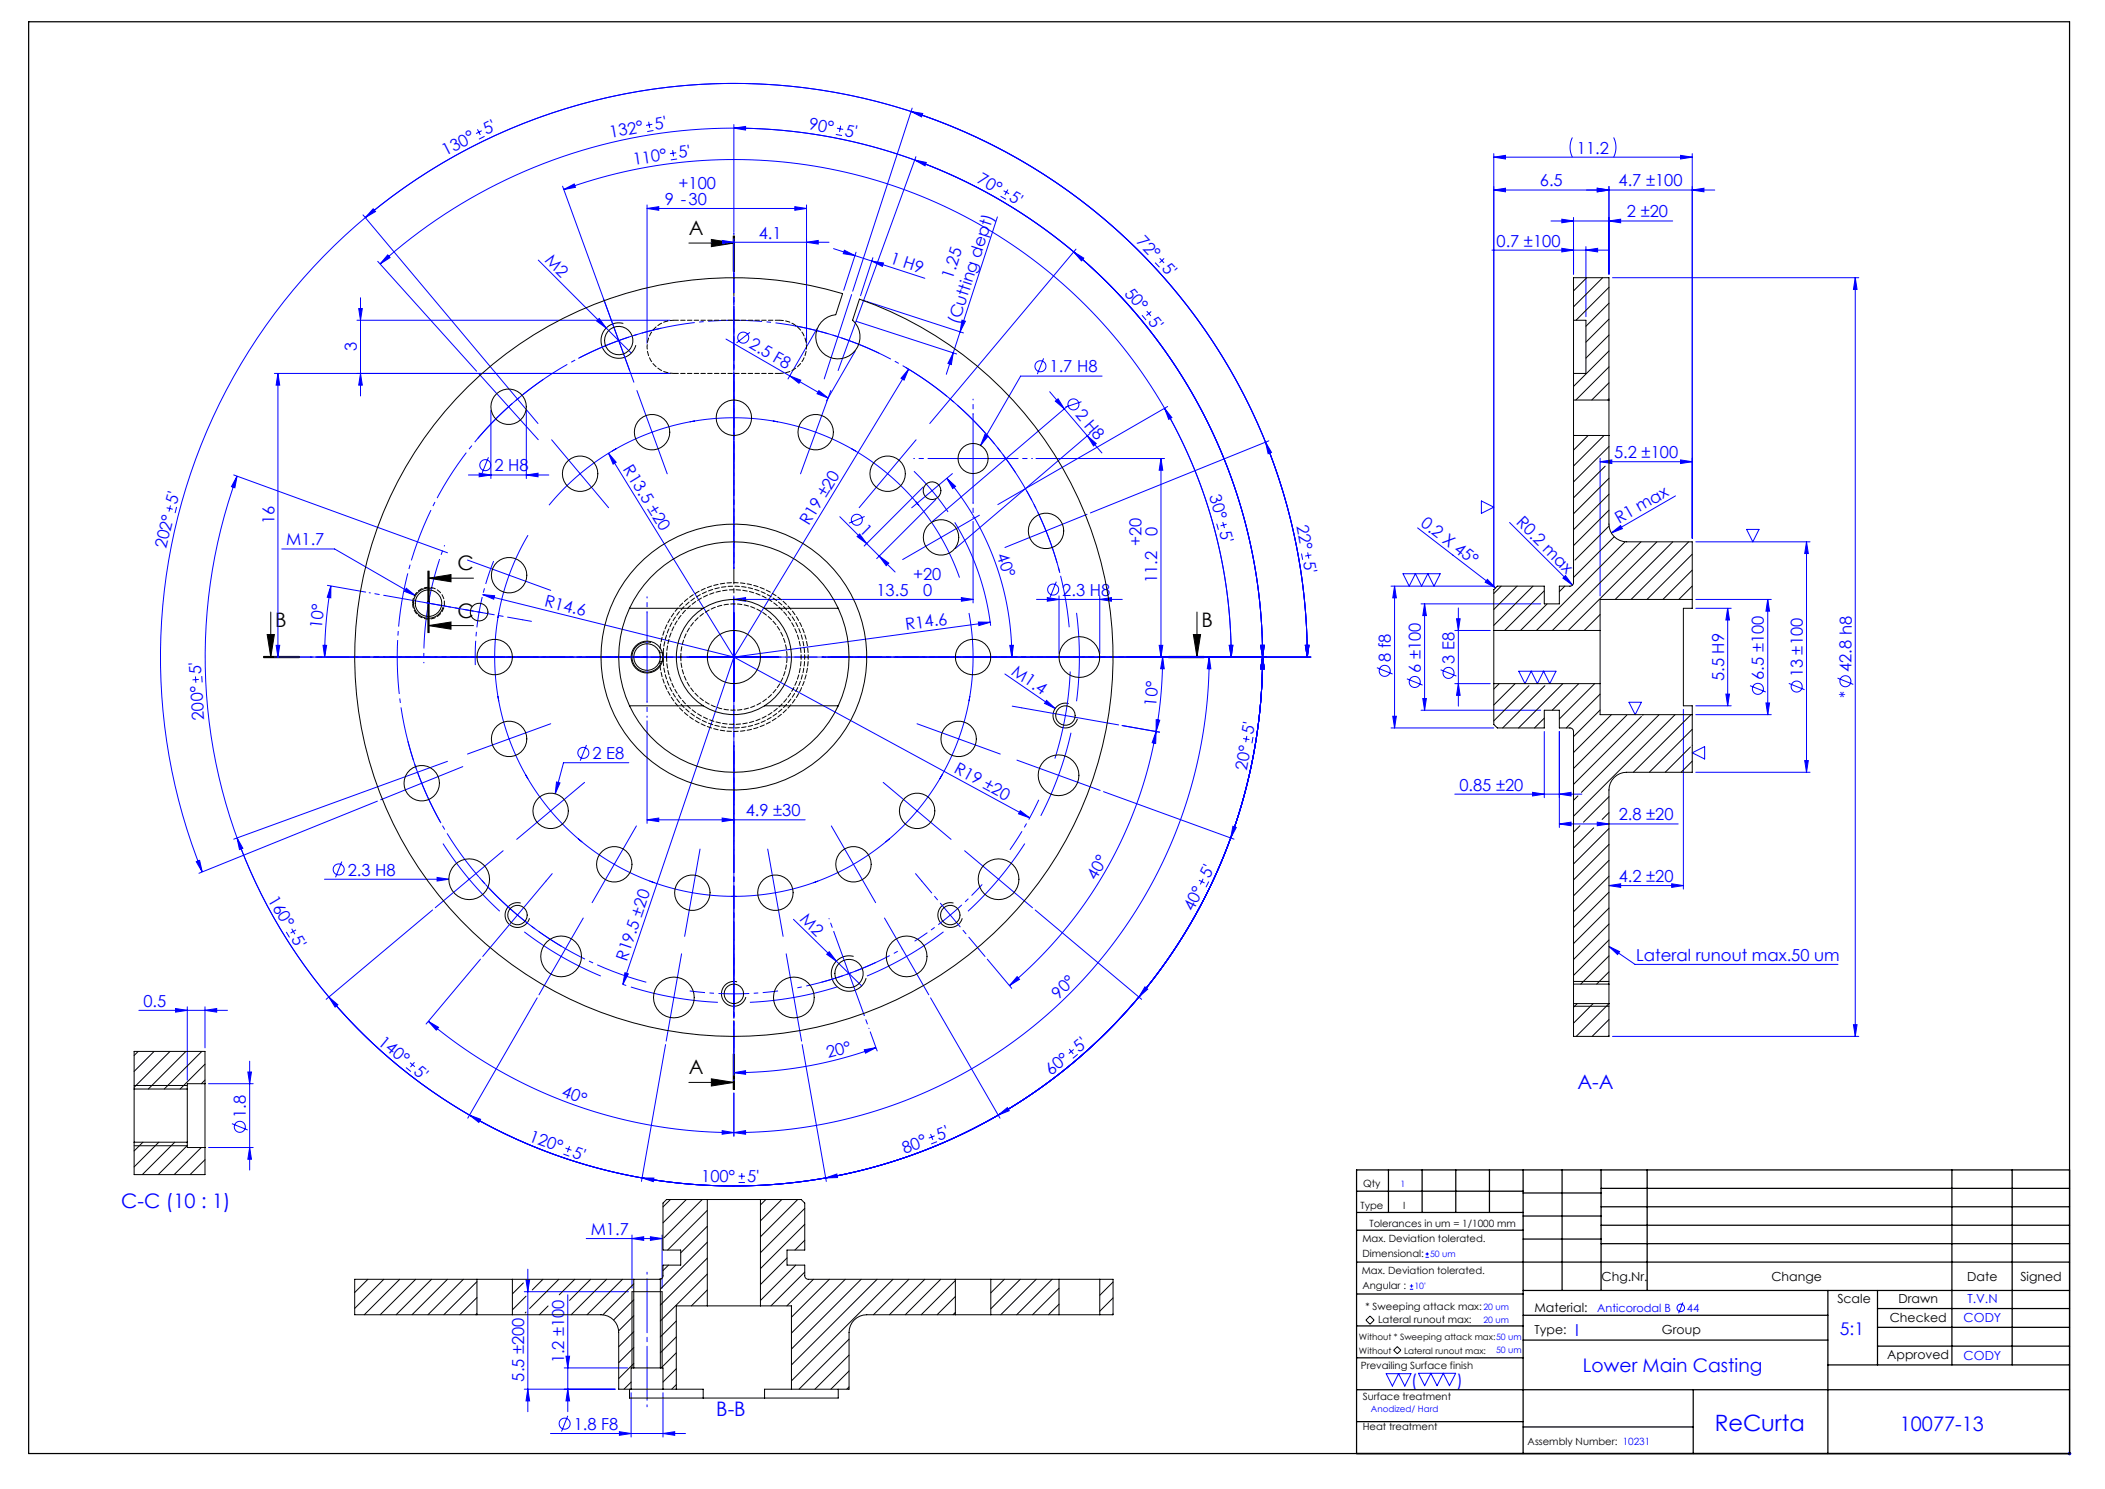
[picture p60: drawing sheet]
<svg xmlns="http://www.w3.org/2000/svg" width="594mm" height="420mm" viewBox="0 0 594 420" stroke-linecap="round" stroke-linejoin="round" font-family="sans-serif">
<defs><g id="words">
<text font-size="6.3" fill="#00f" x="483.9" y="403.7">ReCurta</text>
<g font-size="5.6">
<text x="194.4" y="66.3">A</text>
<text x="129.1" y="160.8">C</text>
<text x="77.7" y="176.9">B</text>
<text x="129.1" y="174.2">C</text>
<text x="339" y="176.9">B</text>
<text x="194.4" y="303.1">A</text>
</g>
<g font-size="5.6" fill="#00f">
<text x="445.1" y="307.2">A-A</text>
<text x="34.2" y="340.7">C-C (10 : 1)</text>
<text x="202.1" y="399.3">B-B</text>
<text x="536.1" y="403.7">10077-13</text>
</g>
<text font-size="5.3" fill="#00f" x="446.7" y="387">Lower Main Casting</text>
<text font-size="4.9" fill="#00f" x="519.2" y="376.6">5:1</text>
<g font-size="4.7" fill="#00f">
<text x="137.3" y="38.1" transform="rotate(-27 137.3 38.1)">5'</text>
<text x="172.2" y="38.9" transform="rotate(-10 172.2 38.9)">132°</text>
<text x="185" y="36.6" transform="rotate(-10 185 36.6)">5'</text>
<text x="228" y="36.4" transform="rotate(11 228 36.4)">90°</text>
<text x="238.2" y="38.3" transform="rotate(11 238.2 38.3)">5'</text>
<text x="125.7" y="44" transform="rotate(-27 125.7 44)">130°</text>
<text x="178.8" y="46.5" transform="rotate(-8 178.8 46.5)">110°</text>
<text x="191.7" y="44.7" transform="rotate(-8 191.7 44.7)">5'</text>
<text x="445" y="43.3">11.2</text>
<text x="191.5" y="53.3">+100</text>
<text x="275.4" y="51.3" transform="rotate(30 275.4 51.3)">70°</text>
<text x="434.5" y="52.6">6.5</text>
<text x="456.7" y="52.6">4.7 ±100</text>
<text x="187.6" y="57.7">9 -30</text>
<text x="284.4" y="56.5" transform="rotate(30 284.4 56.5)">5'</text>
<text x="459.1" y="61.3">2 ±20</text>
<text x="214.1" y="67.3">4.1</text>
<text x="320.5" y="68.2" transform="rotate(47 320.5 68.2)">72°</text>
<text x="422.3" y="69.5">0.7 ±100</text>
<text x="153.5" y="73.6" transform="rotate(45 153.5 73.6)">M2</text>
<text x="250.9" y="74.2" transform="rotate(18 250.9 74.2)">1 H9</text>
<text x="327.7" y="75.8" transform="rotate(47 327.7 75.8)">5'</text>
<text x="268.8" y="78.9" transform="rotate(-72 268.8 78.9)">1.25</text>
<text x="317.1" y="82.8" transform="rotate(50 317.1 82.8)">50°</text>
<text x="270.5" y="91.7" transform="rotate(-72 270.5 91.7)">(Cutting dept)</text>
<text x="323.9" y="90.7" transform="rotate(50 323.9 90.7)">5'</text>
<text x="100.7" y="99.1" transform="rotate(-90 100.7 99.1)">3</text>
<text x="211.1" y="98" transform="rotate(30 211.1 98)">2.5 F8</text>
<text x="296.2" y="105">1.7 H8</text>
<text x="303.3" y="117.1" transform="rotate(50 303.3 117.1)">2 H8</text>
<text x="455.5" y="129.2">5.2 ±100</text>
<text x="139.5" y="132.9">2 H8</text>
<text x="175.7" y="132.3" transform="rotate(58 175.7 132.3)">R13.5 ±20</text>
<text x="49.9" y="142.4" transform="rotate(-76 49.9 142.4)">5'</text>
<text x="341.2" y="140" transform="rotate(74 341.2 140)">30°</text>
<text x="77.4" y="147.9" transform="rotate(-90 77.4 147.9)">16</text>
<text x="228.3" y="148.5" transform="rotate(-59 228.3 148.5)">R19 ±20</text>
<text x="242.4" y="149.6" transform="rotate(45 242.4 149.6)">1</text>
<text x="365.8" y="148.3" transform="rotate(79 365.8 148.3)">22°</text>
<text x="400.6" y="148.1" transform="rotate(38 400.6 148.1)">0.2 X 45°</text>
<text x="427.6" y="147.6" transform="rotate(45 427.6 147.6)">R0.2 max</text>
<text x="456.9" y="147.9" transform="rotate(-30 456.9 147.9)">R1 max</text>
<text x="46.9" y="155" transform="rotate(-76 46.9 155)">202°</text>
<text x="80.8" y="153.8">M1.7</text>
<text x="322.1" y="154.1" transform="rotate(-90 322.1 154.1)">+20</text>
<text x="326.6" y="151.3" transform="rotate(-90 326.6 151.3)">0</text>
<text x="344.1" y="150" transform="rotate(74 344.1 150)">5'</text>
<text x="281.2" y="156.5" transform="rotate(71 281.2 156.5)">40°</text>
<text x="367.8" y="158.5" transform="rotate(79 367.8 158.5)">5'</text>
<text x="257.7" y="163.5">+20</text>
<text x="326.5" y="164.5" transform="rotate(-90 326.5 164.5)">11.2</text>
<text x="153.5" y="171" transform="rotate(14 153.5 171)">R14.6</text>
<text x="247.3" y="168">13.5</text>
<text x="260.5" y="168.1">0</text>
<text x="299.8" y="168">2.3 H8</text>
<text x="90.8" y="177.4" transform="rotate(-84 90.8 177.4)">10°</text>
<text x="255.7" y="177.7" transform="rotate(-8 255.7 177.7)">R14.6</text>
<text x="56.8" y="190.1" transform="rotate(-94 56.8 190.1)">5'</text>
<text x="285.2" y="190" transform="rotate(34 285.2 190)">M1.4</text>
<text x="392.5" y="186.7" transform="rotate(-90 392.5 186.7)">8 f8</text>
<text x="400.9" y="189.8" transform="rotate(-90 400.9 189.8)">6 ±100</text>
<text x="410.5" y="187.2" transform="rotate(-90 410.5 187.2)">3 E8</text>
<text x="497.8" y="191.7" transform="rotate(-90 497.8 191.7)">6.5 ±100</text>
<text x="508.7" y="191.1" transform="rotate(-90 508.7 191.1)">13 ±100</text>
<text x="522.5" y="189.6" transform="rotate(-90 522.5 189.6)">42.8 h8</text>
<text x="486.5" y="192.1" transform="rotate(-90 486.5 192.1)">5.5 H9</text>
<text x="522.5" y="196.9" transform="rotate(-90 522.5 196.9)">*</text>
<text x="57.6" y="203" transform="rotate(-94 57.6 203)">200°</text>
<text x="326.3" y="199.3" transform="rotate(-85 326.3 199.3)">10°</text>
<text x="353.6" y="207.3" transform="rotate(-80 353.6 207.3)">5'</text>
<text x="167.2" y="214.1">2 E8</text>
<text x="269" y="217.8" transform="rotate(29 269 217.8)">R19 ±20</text>
<text x="351.9" y="217.5" transform="rotate(-80 351.9 217.5)">20°</text>
<text x="411.8" y="223">0.85 ±20</text>
<text x="210.4" y="230.2">4.9 ±30</text>
<text x="456.8" y="231.4">2.8 ±20</text>
<text x="98.1" y="247">2.3 H8</text>
<text x="309.2" y="248.4" transform="rotate(-60 309.2 248.4)">40°</text>
<text x="341.3" y="248.1" transform="rotate(-64 341.3 248.1)">5'</text>
<text x="456.8" y="248.8">4.2 ±20</text>
<text x="75.5" y="253.8" transform="rotate(59 75.5 253.8)">160°</text>
<text x="336.7" y="257.4" transform="rotate(-64 336.7 257.4)">40°</text>
<text x="225.5" y="259.5" transform="rotate(44 225.5 259.5)">M2</text>
<text x="82.1" y="264.9" transform="rotate(59 82.1 264.9)">5'</text>
<text x="176.9" y="271.3" transform="rotate(-71 176.9 271.3)">R19.5 ±20</text>
<text x="461.7" y="270.9">Lateral runout max.50 um</text>
<text x="298.7" y="282" transform="rotate(-45 298.7 282)">90°</text>
<text x="40.5" y="284">0.5</text>
<text x="106.5" y="294.4" transform="rotate(40 106.5 294.4)">140°</text>
<text x="233.7" y="298.5" transform="rotate(-15 233.7 298.5)">20°</text>
<text x="304.5" y="296.9" transform="rotate(-40 304.5 296.9)">5'</text>
<text x="116.5" y="302.6" transform="rotate(40 116.5 302.6)">5'</text>
<text x="296.6" y="303.6" transform="rotate(-40 296.6 303.6)">60°</text>
<text x="158.3" y="309.2" transform="rotate(20 158.3 309.2)">40°</text>
<text x="69.4" y="315.3" transform="rotate(-90 69.4 315.3)">1.8</text>
<text x="149.1" y="321.9" transform="rotate(20 149.1 321.9)">120°</text>
<text x="265" y="321.7" transform="rotate(-22 265 321.7)">5'</text>
<text x="161.3" y="326.3" transform="rotate(20 161.3 326.3)">5'</text>
<text x="255.3" y="325.6" transform="rotate(-22 255.3 325.6)">80°</text>
<text x="197.9" y="333.4">100°</text>
<text x="210.8" y="333.5">5'</text>
<text x="166.7" y="348.3">M1.7</text>
<text x="444.5" y="376.8">I</text>
<text x="147.9" y="389.7" transform="rotate(-90 147.9 389.7)">5.5 ±200</text>
<text x="159.2" y="384.6" transform="rotate(-90 159.2 384.6)">1.2 ±100</text>
<text x="398.2" y="390.9">(</text>
<text x="411.1" y="390.9">)</text>
<text x="161.9" y="403.3">1.8 F8</text>
</g>
<g font-size="3.5">
<text x="451.9" y="361.2">Chg.Nr.</text>
<text x="499.9" y="361.2">Change</text>
<text x="555.1" y="361.2">Date</text>
<text x="570.1" y="361.2">Signed</text>
<text x="433" y="370.1">Material:</text>
<text x="518.5" y="367.4">Scale</text>
<text x="535.7" y="367.4">Drawn</text>
<text x="433" y="376.4">Type:</text>
<text x="469" y="376.4">Group</text>
<text x="533.3" y="373">Checked</text>
<text x="532.6" y="383.5">Approved</text>
</g>
<g font-size="3.5" fill="#00f">
<text x="555.2" y="367.6">T.V.N</text>
<text x="554.1" y="373">CODY</text>
<text x="554.1" y="383.5">CODY</text>
</g>
<g font-size="3.2" fill="#00f">
<text x="450.7" y="370.1">Anticorodal B</text>
<text x="476" y="370.1">44</text>
</g>
<g font-size="2.8">
<text x="384.7" y="334.9">Qty</text>
<text x="383.9" y="341.1">Type</text>
<text x="396" y="341.1">I</text>
<text x="386.5" y="346">Tolerances in um = 1/1000 mm</text>
<text x="384.5" y="350.3">Max. Deviation tolerated.</text>
<text x="384.3" y="359.3">Max. Deviation tolerated.</text>
<text x="384.5" y="354.6">Dimensional:</text>
<text x="384.5" y="363.7">Angular :</text>
<text x="385.4" y="369.4">* Sweeping attack max:</text>
<text x="388.9" y="373.3">Lateral runout max:</text>
<text x="384" y="386.1">Prevailing Surface finish</text>
<text x="384.6" y="394.9">Surface treatment</text>
<text x="384.6" y="403.3">Heat treatment</text>
<text x="431.1" y="407.5">Assembly Number: 10231</text>
</g>
<g font-size="2.5" fill="#00f">
<text x="395.2" y="334.9">1</text>
<text x="403.5" y="354.6">50 um</text>
<text x="399.1" y="363.7">10'</text>
<text x="418.6" y="369.5">20 um</text>
<text x="418.6" y="373.1">20 um</text>
<text x="422.2" y="381.7">50 um</text>
<text x="386.9" y="398.4">Anodized/ Hard</text>
</g>
<g font-size="2.5">
<text x="383.5" y="377.9">Without * Sweeping attack max:50 um</text>
<text x="383.5" y="382">Without</text>
<text x="396.2" y="381.9">Lateral runout max:</text>
</g>
</g></defs>
<g fill="none" stroke="#00f" stroke-width=".28">
<path d="M134.7 36.5l.8 1.6M135.9 36.9l-1.6 .8M136.7 38.5l-1.5 .8M183 34.3l.4 1.8M184.1 35.1l-1.8 .3M184.4 36.8l-1.8 .3M207.1 35.1v30.5M207.1 36.1l3.3-.4v1zM207.1 36.1a149.2 149.2 0 0 1 149.2 149.2M235.9 37.9l1.7 .3M236.2 36.2l1.7 .3M237.2 35.5l-.3 1.7"/>
<path d="M257.1 31.4l3.3 .6-.3 1zM257.1 31.4a161.8 161.8 0 0 1 111.8 153.9M257.4 30.5l-16.8 51.6M443.7 38.8a6.2 6.2 0 0 0 0 5.5M455.3 38.8a6.2 6.2 0 0 1 0 5.5M105.3 58.9l.7 .8-2.9 1.7zM158.7 52.5l19 52M159.1 53.5l2.9-1.6 .4 .9zM159.1 53.5a140.3 140.3 0 0 1 188.3 131.8M182.6 58.8l3.3-.5v1zM182.6 57.8v39M182.6 58.8h45"/>
<path d="M189.8 42.3l.3 1.8M190.8 43.1l-1.7 .2M191.1 44.8l-1.8 .3M224.3 58.3l3.3 .5-3.3 .5zM227.6 57.8v39M258.1 45.1l3.3 .7-.4 1zM258.1 45.1a149.2 149.2 0 0 1 98.2 140.2M258.5 44.2l-22 60.3M282.3 55.3l1.6 .9M283.2 53.8l1.6 .9M284.4 53.5l-.9 1.5M421.5 53.6l3.3-.5v1z"/>
<path d="M421.5 53.6h62.4M421.5 44.3l3.3-.5v1zM421.5 43.3v122h-29M421.5 44.3h56M450.7 53.1l3.3 .5-3.3 .5zM454 52.6v24.7M474.2 43.8l3.3 .5-3.3 .5zM477.5 43.3v108.5M477.5 53.6l3.3-.5v1zM102.4 60.6l49.4 58.9M103.1 61.4a161.8 161.8 0 0 1 172.4-22.7 161.8 161.8 0 0 1 93.4 146.6M106.6 73.7l27.9 31"/>
<path d="M107.3 74.5a149.2 149.2 0 0 1 160.5-25.5 149.2 149.2 0 0 1 88.5 136.3M109.4 71.9l.7 .8-2.8 1.8zM151.9 73.4l19.2 19.1M200.7 68.3h33.2M203.8 67.8l3.3 .5-3.3 .5zM227.6 68.3l3.3-.5v1zM235.2 70.1l10.8 3.5M238.3 70.6l3 1.5-3.3-.5zM241.6 71.1l-3.5 10.8M246 73.6l15 4.9M246 73.6l3.3 .6-.3 .9zM246.3 72.7l-3.5 10.7"/>
<path d="M281.5 61.2l-10.6 32.4M303 71l2.8 1.8-.6 .8zM303 71a149.2 149.2 0 0 1 53.3 114.3M303.6 70.3l-41.2 49.2M326 74.1l1.2 1.3M327.2 72.9l1.3 1.2M328.5 72.9l-1.3 1.2M421 70.6h32.9M437.7 62.3h34.3M440.7 70l3.3 .6-3.3 .5zM440.7 61.8l3.3 .5-3.3 .5zM444 61.3v16"/>
<path d="M447.5 70.6l3.3-.6v1.1zM447.5 69.6v19.7M454 62.3l3.3-.5v1zM455 78.3h69.5M523.5 78.3v214M523.5 78.3l.5 3.3h-1zM100.7 90.3h88.4M101.2 87h1l-.5 3.3zM101.7 84v27.7M168.4 90.6l.7-.8 2 2.7zM170.3 84.3l8.6 23.5M171.1 92.5l7 7.1"/>
<path d="M186.6 92.6a95 95 0 0 0-23.4 8.5M204.9 95.6l28.8 16.7M211.6 93.8l-3.8 2.9M224.3 91.9a95 95 0 0 1 23.7 7.7M230.5 92.7l-8.1 14.2M240.3 83.1l-7.7 23.8M241.4 99l-8.2 14.1M241.5 90.6l28.4 9.2M243.5 84.7l28.4 9.2M269 99.5l-.5 3.3-1-.3zM270.9 93.6l-3.9 12M271.5 90.3l.9 .3-1.5 3z"/>
<path d="M322.2 88.9l1.2 1.4M323.6 87.8l1.2 1.3M324.9 87.9l-1.4 1.1M77.4 105.3h111.7M78.4 105.3v80M78.4 105.3l.5 3.3h-1zM101.7 105.3l.5 3.3h-1zM135.2 105.4l16.7 18.6M138.5 115.7v19.3M148.5 115.7v19.3M153.3 107a95 95 0 0 0-18.5 16.7M179.7 110.2l4.3 11.7"/>
<path d="M194.7 119a67.5 67.5 0 0 1 24.8 0M196.1 118.7l-6.1 1.3-6 1.9M207.1 105.3v25M218.1 118.7a67.5 67.5 0 0 1 23.4 8.5M222.9 106l3.1 1.2-.5 .9zM231.1 110.2l2.6 2.1-3.1-1.2zM234.5 110.2l-8.6 23.5M255.5 103.6a95 95 0 0 1 31.1 29.8M256.4 104.1l-1.3 3.1-.8-.5zM256.4 104.1l-49.3 81.2M274.6 116.8v25M294.5 101.1l-1.8 4.4"/>
<path d="M296.2 110.5l14.7 17.3M297.8 113.1l.8-.6 1.7 2.8zM301.1 114.7l-38 32.4M305.2 113.3l-4.6 1.5M311 106.1h-23l-11.3 19.6M328.6 115.2l2.1 2.6-.9 .5zM328.6 115.2a140.3 140.3 0 0 1 18.8 70.1M329.5 114.7l-47.9 27.6M66 134l60.3 21.9M66.9 134.3l-.6 3.3-1-.3zM66.9 134.3a149.2 149.2 0 0 0 114.3 198 149.2 149.2 0 0 0 175.1-147M132.2 134h22.7"/>
<path d="M135.2 133.5l3.3 .5-3.3 .5zM137.8 129l-1.7 4.4M148.5 134l3.3-.5v1zM155.7 124.1l16 19.1M171.7 127.8l2.2 2.6-.9 .5zM171.7 127.8l35.4 57.5M174 126.5a67.5 67.5 0 0 0-19.1 16M184 121.9l-5.8 2.4-5.5 2.9M184 121.9l4.3 11.8M240.2 126.5a67.5 67.5 0 0 1 19.1 16M257.9 132.9a73 73 0 0 1 9.6 11.5M258.5 124.1l-16.1 19.1"/>
<path d="M260.5 137.4l-16.6 16.6M262.1 129.3h25M267.2 134.9l2.4 2.3-.8 .6zM267.2 134.9a78.4 78.4 0 0 1 18.3 50.4M268.8 133.6l-11.5 9.6M277.9 122.5l.9 .5-2.1 2.7zM289.7 138.5l2.6 4.9 2.9 6.3M292.3 129.3h36.3M306.8 122.9l2.6 2.2-.8 .7zM307.6 122.3l-38 32.4M327.6 129.3v56M327.6 129.3l.5 3.3h-1z"/>
<path d="M357.1 124.7l1.7 2.9-1 .4zM357.1 124.7a161.8 161.8 0 0 1 11.8 60.6M358 124.3l-50.3 20.4M451.5 130.2l3.3-.5v1zM451.5 129.2v38.9M451.5 130.2h26M472.8 139.9l-18.1 10.4M474.2 129.7l3.3 .5-3.3 .5zM47 143.2l1.8 .4M48.1 142.6l-.4 1.7M49.8 143l-.4 1.7M79.5 154.8h14.9l22.8 13.2"/>
<path d="M124 158l-1.9 6.7-1.2 5.4M131.9 158l11.8 4.2M149 151l-2.9 5.5-2.4 5.7M237 145.7l15.6 15.7M241.9 151.3l.7-.7 2 2.7zM244 145.7l-4.4 1.9M248.1 156.9l2.7 1.9-.7 .8zM258.3 141.4a67.5 67.5 0 0 1 12.5 21.5M264.1 140.9l-16.7 16.7M269.4 147.3a73 73 0 0 1 10.2 29.2M274.6 147.1v23M276.4 145.3l-21.7 12.5"/>
<path d="M295.2 149.7l2.3 6.6 1.6 5.3M295.2 149.7l-11.6 4.7M306.8 145.1l-11.6 4.6M343.3 147.7l.5 1.7M345 147.2l.5 1.7M346.1 147.8l-1.7 .5M367.3 156.1l.3 1.8M369 155.8l.3 1.8M370 156.5l-1.7 .4M400 148.9l22 16.9M418 141.3l3.5 1.8-3.5 1.7zM426 147.4l17.7 17.6"/>
<path d="M454.7 150.3l2.6-2.1 .5 .9zM478.5 152.8h32.3M492.9 149.3h3.5l-1.8 3.5zM509.8 152.8v65M509.8 152.8l.5 3.3h-1zM92.4 165.1l10.8 1.9M93.4 165.3l-.1 3.3-1-.1zM93.4 165.3l-1.3 9.2-.5 10.8M108.6 168l12.3 2.1M114.6 165.9l2.6 2.1-3.1-1.2zM120.9 170.1l-.8 5.5-.5 7M120.9 170.1l12.3 2.2"/>
<path d="M136.2 167.7l3.4 .3-.3 1zM136.2 167.7l70.9 17.6M140.7 172.9a67.5 67.5 0 0 0 0 24.9M143.7 162.2l-1.9 6-1.3 6.1M143.7 162.2l11.7 4.3M182.6 172.8v25M207.1 169.1l3.3-.5v1zM207.1 168.1v64.1M207.1 169.1h67.5M271.3 168.6l3.3 .5-3.3 .5zM273.4 172.9a67.5 67.5 0 0 1 0 24.9M276.1 175.5h3.3l-3.2 1z"/>
<path d="M279.4 175.5l-72.3 9.8M292.5 169.1h24.2M295.5 168.6l3.3 .5-3.3 .5zM298.1 164.1l-1.8 4.4M298.8 168.1v16.2M303.8 172.9a97.5 97.5 0 0 1 0 24.9M310.3 169.1l3.3-.5v1zM310.3 168.1v16.2M393.5 165.3l.5 3.3h-1zM393.5 165.3v40M395.9 161.8h10.5l-1.7 3.5-1.8-3.5-1.7 3.5-1.8-3.5-1.7 3.5zM401 170.3h33.8"/>
<path d="M402 170.3l.5 3.3h-1zM402 170.3v30M410.5 177.8h10M411 174.5h1l-.5 3.3zM411.5 171.5v27.7M419.7 163.4l2.3 2.4-2.9-1.6zM441.7 162.4l2 2.6-2.7-1.9zM478.5 169.1h21.3M478.5 171.6h10M487.5 171.6v27.5M487.5 171.6l.5 3.3h-1zM498.8 169.1v32.5"/>
<path d="M498.8 169.1l.5 3.3h-1zM55.2 190.8l.1 1.8M56.1 191.6l-1.8 .2M56.9 190.7l.1 1.8M77.9 182h1l-.5 3.3zM91.2 182h1l-.6 3.3zM140.5 196.3a67.5 67.5 0 0 0 8.5 23.4M207.1 185.3l83.5 45.4M207.1 185.3l-31.3 92.4M273.7 196.3a67.5 67.5 0 0 1-8.5 23.4M283.6 190.1l14.2 9.8M284.9 182h1.1l-.5 3.3z"/>
<path d="M288.3 199.7l12.3 2.1M295.3 197.6l2.5 2.3-3.1-1.5zM302 189.4l-.4 5.6-1 6.8M327.1 182h1l-.5 3.3zM328.1 185.3l.4 3.3h-1zM328.1 185.3l-.6 11.4-1.3 9.6M341.2 185.3l.5 3.3h-1zM341.2 185.3a134.1 134.1 0 0 1-134.1 134.2M346.9 182h1l-.5 3.3zM355.7 182h1.1l-.5 3.3zM356.3 185.3a149.2 149.2 0 0 1-34.9 95.9M356.3 185.3a149.2 149.2 0 0 1-123.3 147 149.2 149.2 0 0 1-166.1-95.9"/>
<path d="M356.3 185.3a149.2 149.2 0 0 1-9 51.1M356.3 185.3a149.2 149.2 0 0 1-98.2 140.2 149.2 149.2 0 0 1-165.3-44.3M356.3 185.3l.5 3.3h-1.1zM356.3 185.3a149.2 149.2 0 0 1-123.3 147M356.3 185.3a149.2 149.2 0 0 1-223.8 129.2M356.3 185.3a149.2 149.2 0 0 1-74.6 129.2M356.3 185.3a149.2 149.2 0 0 1-175.1 147M368.4 182h1l-.5 3.3zM368.9 185.3a161.8 161.8 0 0 0-192.7-158.8 161.8 161.8 0 0 0-119.1 219.4M369.9 185.3h-292.5M388.5 188.3l4.5 1.8M397 191.5l4.4 1.8"/>
<path d="M401.5 197h1l-.5 3.3zM406.5 188.9l4.5 1.8M410.5 192.8h10M411.5 192.8l.5 3.3h-1zM428.6 189.3h10.5l-1.8 3.5-1.7-3.5-1.8 3.5-1.7-3.5-1.8 3.5zM459.7 198.1h3.5l-1.8 3.5zM478.5 199.1h10M487 195.8h1l-.5 3.3zM493.8 193.4l4.5 1.8M498.3 198.3h1l-.5 3.3zM504.8 192.8l4.4 1.7M518.5 191.3l4.5 1.7"/>
<path d="M115.1 209.1a95 95 0 0 0 9.3 23.1M126.3 214.7l-60.3 22M130.6 216.2l-23.2 9.4M148.3 218.5a67.5 67.5 0 0 0 16 19M155.4 204.1l-23.5 8.6M165.5 210.1l-1.8 4.5M177.4 215.1h-18.4l-2.3 8.8M182.6 203.3v28.9M258.8 204.1l23.5 8.6M265.9 218.5l-3.3 5.3-3.8 4.9M287 214.4l23.5 8.6M300.6 201.8l-1.4 6.8-1.5 5.4"/>
<path d="M300.6 201.8l12.4 2.2M302.2 206.7a97.5 97.5 0 0 1-8.5 23.4M316.6 204.7l10.6 1.8M326.2 206.3l-.1 3.4-1-.2zM326.2 206.3a121 121 0 0 1-41.3 71.7M326.3 203l1 .2-1.1 3.1zM350.8 208.3l1.8 .3M351.8 207.6l-.3 1.7M353.6 207.9l-.3 1.7M392.5 205.3h29M393 202h1l-.5 3.3zM401 200.3h33.8"/>
<path d="M435.8 206.3v18.7M440 206.3v27.1M475 200.1v50.7M477.5 212.3l3.5-1.7v3.5zM478.5 217.8h32.3M478.5 201.6h21.3M509.3 214.5h1l-.5 3.3zM66.9 236.4l1.6 2.9-.9 .3zM106.5 226l-50.4 20.3M125 237.9a97.5 97.5 0 0 0 16 19.1M142 240l-19.2 16M157 220.6l1 .2-1.3 3.1z"/>
<path d="M163.2 236.6l4.9 3.8 5.2 3.4M165 220.7l-19.2 16.1M179.6 233l-6.3 10.8M182.6 231.2l3.3-.5v1.1zM182.6 231.2h44.6M197.5 239.5l-4.3 24.6M203.8 230.7l3.3 .5-3.3 .6zM216.6 239.5l4.4 24.6M234.6 233l12.5 21.6M249.2 220.7l9.6 8M251 236.6a67.5 67.5 0 0 1-21.5 12.4M258.8 228.7l-4.2 4.6-4.7 4.2"/>
<path d="M258.8 228.7l9.6 8.1M272.2 240l9.6 8M287.9 228.7l2.7 2-3.2-1.1zM289.2 237.9l-3.6 5.2-3.8 4.9M311.4 223.3l36.8 13.4M347.9 233.1l1 .3-1.6 3zM410.5 224h35.9M432.5 223.5l3.3 .5-3.3 .5zM440 224l3.3-.5v1zM440 232.4l3.3-.5v1zM440 232.4h33.6M450.7 231.9l3.3 .5-3.3 .5z"/>
<path d="M55.4 243.1l.9-.4 .8 3.2zM91.6 248h35M96.5 243l-1.8 4.5M122.1 256.7l-30.1 25.2M123.3 247.5l3.3 .5-3.3 .5zM137 249.5a95 95 0 0 0 19.1 16M154.1 248.5l-16.1 19.2M164.6 258.9l-12.5 21.7M173.3 243.8l5.6 2.9 5.8 2.3M173.3 243.8l-6.2 10.8M183.3 248.5a67.5 67.5 0 0 0 24.5 4.3M223.9 259.3l19.3 18.8"/>
<path d="M230.8 248.5a67.5 67.5 0 0 1-24.4 4.3M249.6 258.9l12.5 21.7M281.8 248l-4.2 4.7-4.4 4.3M281.8 248l9.6 8M292.1 256.7l30 25.2M338.3 248.3l1.6 .8M339.5 247.9l-.8 1.6M341.1 248.7l-.8 1.6M454 249.8l3.3-.5v1zM454 249.8h21M471.7 249.3l3.3 .5-3.3 .5zM80.8 262.9l.9 1.5"/>
<path d="M82.3 262l.9 1.5M83.5 262.3l-1.5 .9M135.6 270.6l-15.4 18.3M147.9 262.8a97.5 97.5 0 0 0 21.6 12.5M175.8 277.7l.9 .3M176.3 274.4l1 .3-1.5 3zM178 278.4l6 1.7 6.2 1.3M192.3 269l-2.1 12.4M221.8 269l2.2 12.4M234 268.4l2 2.7-2.7-1.9zM235.3 262.9l4.3 11.7M236.2 278.4l-6.1 1.7-6.1 1.3"/>
<path d="M239.6 274.6l-5.3 1.8-6.7 1.7M239.6 274.6l4.3 11.8M251 269.6l-5 2.4-6.4 2.6M266.2 262.8a97.5 97.5 0 0 1-21.6 12.5M278.6 270.6l6.9 8.2M287 275.5l.7 .7-2.8 1.8zM323.1 278.4l.8 .6-2.5 2.2zM454 267l7.4 5h57.2M454 267l3 1.4-.5 .9zM39.2 285h25M49.5 284.5l3.3 .5-3.3 .5zM52.8 284v20.7"/>
<path d="M57.8 285l3.3-.5v1zM57.8 284v11.6M70.4 299.3v30.7M92.8 281.2l2.5 2.2-.7 .7zM115.7 299.8l1.4 1.1M117 299.6l-1.2 1.4M120.9 288.1l2.8 1.7-.6 .8zM120.9 288.1a134.1 134.1 0 0 0 86.2 31.4M151.6 281.5l-19.6 33.9M187.8 294.6l-6.8 38.6M190.2 281.4l6.1 .8 6.3 .5M190.2 281.4l-2.2 12.3"/>
<path d="M224 281.4l-6.2 .8-6.2 .5M224 281.4l2.2 12.3M226.4 294.6l6.8 38.6M243.9 296.1l3.3-.6-3 1.6zM245.6 291l1.9 5.4M247.2 295.5a117.2 117.2 0 0 1-40.1 7.1M262.6 281.5l19.6 33.9M301.7 295.9l1.2 1.4M303 296l-1.4 1.2M304.1 297.4l-1.4 1.1M455 292.3h69.5M523 289h1l-.5 3.3z"/>
<path d="M58.8 305.7h12.6M65.4 317l4.5 1.7M69.9 302.4h1.1l-.6 3.3zM114.6 301.1l1.3 1.2M132.5 314.5l3.1 1.2-.5 .9zM203.8 318.9l3.3 .6-3.3 .4zM207.1 302.6l3.3-.6v1zM207.1 319.5l3.3-.6v1zM207.1 308.3v12.2M262.6 319.9l.6 1.6M281.7 314.5l2.6-2.1 .5 .9zM58.8 323.7h12.6"/>
<path d="M70.4 323.7l.6 3.3h-1.1zM159 325.5l1.7 .6M159.6 323.9l1.7 .6M160.7 323.3l-.6 1.7M181.2 332.3h3.3l-.1 1zM208.4 333.5l1.8 .1M208.4 331.8h1.8M209.3 330.9v1.8M233 332.3l3.1-1.1 .2 1zM263.7 320.4l-1.6 .6M264.4 322l-1.7 .7M148.9 358v40.2"/>
<path d="M165.4 349.4h21.4M178.3 349.4l3.3-.6v1.1zM178.3 348.4v14.9M183.5 348.8l3.3 .6-3.3 .5zM186.8 348.4v14.9M402.3 354.7h.9M402.3 353.7h.9M402.7 353.2v1M147.9 364.3h29.4M148.4 361h1.1l-.6 3.3zM160.2 365.2v33M397.8 363.7h1"/>
<path d="M397.8 362.7h1M398.3 362.3v.9M474.9 367.4l-1.2 3M147.9 391.8h25.7M148.9 391.8l.6 3.4h-1.1zM159.2 385.8h17.9M159.7 382.5h1l-.5 3.3zM160.2 391.8l.5 3.4h-1zM160.2 399.3l-1.8 4.5M178.1 392.8v12.5M187.1 392.8v12.5M391.2 387.5h7l-1.8 3.5-1.7-3.5-1.8 3.5z"/>
<path d="M400.3 387.4h10.5l-1.8 3.5-1.7-3.5-1.8 3.5-1.7-3.5-1.8 3.5zM155.3 404.3h38.1M174.8 403.8l3.3 .5-3.3 .6zM187.1 404.3l3.3-.5v1.1zM583.5 410h1M583.6 409.6l.8 .8M584 409.5v1M584.4 409.6l-.8 .8"/>
<circle cx="209.7" cy="95.2" r="1.56"/>
<circle cx="293.6" cy="103.3" r="1.56"/>
<circle cx="302.9" cy="114.1" r="1.56"/>
<circle cx="136.9" cy="131.2" r="1.56"/>
<circle cx="241.8" cy="146.6" r="1.56"/>
<circle cx="297.2" cy="166.3" r="1.56"/>
<circle cx="390.7" cy="189.2" r="1.56"/>
<circle cx="399.2" cy="192.4" r="1.56"/>
<circle cx="408.7" cy="189.8" r="1.56"/>
<circle cx="496.1" cy="194.3" r="1.56"/>
<circle cx="507" cy="193.7" r="1.56"/>
<circle cx="520.7" cy="192.2" r="1.56"/>
<circle cx="164.6" cy="212.4" r="1.56"/>
<circle cx="95.6" cy="245.2" r="1.56"/>
<circle cx="67.7" cy="317.8" r="1.56"/>
<circle cx="474.3" cy="368.9" r="1.06"/>
<circle cx="159.3" cy="401.6" r="1.56"/>
</g>
<g fill="none" stroke="#000" stroke-width=".28">
<path d="M194.4 68.6h12.7M200.7 67.5l6.4 1.1-6.4 1zM206.9 66.6v10M207.1 66.6v10M207.3 66.6v10M175.9 91.2a5 5 0 0 0-6.1 3.6 5 5 0 0 0 3.5 6.1 5 5 0 0 0 6.1-3.5M75.4 179h2l-1 6.3zM76.4 172.6v12.7M120.7 161.1v17.4M120.9 176.5l6.4-1.1v2.1zM120.9 163.1l6.4-1v2zM120.9 176.5h12.7"/>
<path d="M120.9 163.1h12.7M120.9 161.1v17.4M121.1 161.1v17.4M122 166a4.2 4.2 0 0 0-5.2 3 4.2 4.2 0 0 0 3 5.2 4.2 4.2 0 0 0 5.2-3M336.8 179h2l-1 6.3zM337.8 172.6v12.7M74.4 185.3h10M74.4 185.2h10M74.4 185.5h10M183.7 181.2a4.2 4.2 0 0 0-5.2 3 4.2 4.2 0 0 0 3 5.2 4.2 4.2 0 0 0 5.2-3M301.6 198.5a3.5 3.5 0 0 0-4.3 2.4 3.5 3.5 0 0 0 2.4 4.3 3.5 3.5 0 0 0 4.3-2.5M329.8 185.3h10"/>
<path d="M329.8 185.2h10M329.8 185.5h10M146.9 254.7a3.5 3.5 0 0 0-4.3 2.5 3.5 3.5 0 0 0 2.5 4.3 3.5 3.5 0 0 0 4.3-2.5M269.1 254.7a3.5 3.5 0 0 0-4.3 2.5 3.5 3.5 0 0 0 2.4 4.3 3.5 3.5 0 0 0 4.3-2.5M208 277a3.5 3.5 0 0 0-4.3 2.4 3.5 3.5 0 0 0 2.5 4.3 3.5 3.5 0 0 0 4.3-2.5M240.9 269.8a5 5 0 0 0-6.1 3.5 5 5 0 0 0 3.5 6.1 5 5 0 0 0 6.1-3.5M444 276.8h10M206.9 297.3v10M207.1 297.3v10M207.3 297.3v10zM444 283.8h10M37.8 306.2h15"/>
<path d="M194.4 305.3h12.7M200.7 304.3l6.4 1-6.4 1zM37.8 323.2h15M386.6 371.2l1.2 1.2-1.2 1.1-1.2-1.1zM394.3 379.8l1 1.1-1 1-1-1zM178.3 385.8v-21.5h8.5v21.5"/>
</g>
<path d="M135.2 172.7l-.8 6.2-.3 6.2M135.2 172.7l1.3-6.1 1.9-6M268.2 258.1l5.1-4.6 3.9-4M268.2 258.1l-5.5 4.3-4.6 3.1M207.1 280.3l5.5-.1 7-.7M207.1 280.3l-5.6-.1-6.9-.7" fill="none" stroke="#00f" stroke-width=".28" stroke-dasharray="15.2 1.3 1.3 1.3" stroke-dashoffset="10.9" stroke-linecap="butt"/>
<path d="M285 239.7l4-6.2 4.1-7.9M231.8 277.1l8.5-2.8 6.8-2.8" fill="none" stroke="#00f" stroke-width=".28" stroke-dasharray="15.2 1.3 1.3 1.3" stroke-dashoffset="9" stroke-linecap="butt"/>
<path d="M301.7 176.9a95 95 0 0 0-155.7-64.3 95 95 0 0 0 36.4 164.5" fill="none" stroke="#00f" stroke-width=".28" stroke-dasharray="15.2 1.3 1.3 1.3" stroke-dashoffset=".5" stroke-linecap="butt"/>
<path d="M227.6 278.1l-3.9 .8M251 269.6l3.5-2" fill="none" stroke="#00f" stroke-width=".28" stroke-dasharray="15.2 1.3 1.3 1.3" stroke-dashoffset="15.1" stroke-linecap="butt"/>
<path d="M138.4 160.6l.9-2.3M134.1 185.1v2.5M137 249.5l-1.8-2.1M156.1 265.5l2.3 1.4" fill="none" stroke="#00f" stroke-width=".28" stroke-dasharray="15.2 1.3 1.3 1.3" stroke-linecap="butt"/>
<path d="M124 158l1.5-4.2M119.6 182.6v4.5" fill="none" stroke="#00f" stroke-width=".28" stroke-dasharray="15.2 1.3 1.3 1.3" stroke-dashoffset="14.9" stroke-linecap="butt"/>
<path d="M207.1 66.6v240.7M120.9 178.5v-17.4" fill="none" stroke="#000" stroke-width=".28" stroke-dasharray="6.3 1.3 1.3 1.3" stroke-dashoffset="-.4"/>
<path d="M339.8 185.3h-265.4" fill="none" stroke="#000" stroke-width=".28" stroke-dasharray="6.3 1.3 1.3 1.3" stroke-dashoffset="2.6"/>
<path d="M182.6 396.8v-38" fill="none" stroke="#00f" stroke-width=".28" stroke-dasharray="15.2 1.3 1.3 1.3" stroke-dashoffset="-1.8"/>
<g fill="none" stroke="#000" stroke-width=".35">
<path d="M8.1 6.1h575.9v403.9h-575.9zM382.8 336h47M391.8 330v12M401.3 330v12M410.8 330v12M420.3 330v12M429.8 330v80M429.8 336.5h22M440.8 330v34M451.8 335.2h132.2M451.8 330v34M464.8 330v34"/>
<path d="M550.8 330v55M567.8 330v55M584 330h-201.2v80M382.8 356h201.2M382.8 347h47M382.8 342h47M429.8 343h22M429.8 349.5h22M451.8 340.4h132.2M451.8 345.6h132.2M451.8 350.8h132.2M382.8 374h47"/>
<path d="M382.8 365h47M429.8 364h154.2M429.8 378h86M429.8 371h86M515.8 364v46M529.8 364v21M529.8 369.1h54.2M529.8 379.7h54.2M529.8 374.4h54.2M382.8 392h201.2M382.8 383h47M477.8 392v18"/>
<path d="M515.8 385h68.2M382.8 401h47M429.8 402.5h48"/>
</g>
<path d="M108.6 168l-4.4-.8M133.2 172.3l4.5 .8M182.6 172.8v-4.5M170.1 185.3h-4.5M182.6 197.8v4.5M195.1 185.3h4.5" fill="none" stroke="#00f" stroke-width=".28" stroke-dasharray="15.2 1.3 1.3 1.3" stroke-dashoffset="14.9"/>
<path d="M122.9 170.5l-2.5-.4M147.5 174.8l2.5 .5M288.3 199.7l-2.7-.5M313 204l2.7 .5M154.1 248.5l1.7-2.1M260.1 248.5l-1.7-2.1M138 267.7l-1.8 2.1M207.1 267.8v-2.7M276.2 267.7l1.8 2.1M207.1 292.8v2.8" fill="none" stroke="#00f" stroke-width=".28" stroke-dasharray="15.2 1.3 1.3 1.3"/>
<path d="M135.2 172.7l-12.3-2.2M135.2 172.7l12.3 2.1M207.1 185.3v-12.5M207.1 185.3h-12.5M207.1 185.3v12.5M207.1 185.3h12.5M268.2 258.1l8 9.6M268.2 258.1l-8.1-9.6M207.1 280.3v12.5M207.1 280.3v-12.5" fill="none" stroke="#00f" stroke-width=".28" stroke-dasharray="15.2 1.3 1.3 1.3" stroke-dashoffset="10.9"/>
<path d="M207.1 160.3v-76.7M182.1 185.3h-76.8M232.1 185.3h76.8M207.1 210.3v76.8" fill="none" stroke="#00f" stroke-width=".28" stroke-dasharray="15.2 1.3 1.3 1.3" stroke-dashoffset="7.3"/>
<path d="M235.3 262.9l-1.4-3.8M243.9 286.4l1.3 3.7" fill="none" stroke="#00f" stroke-width=".28" stroke-dasharray="15.2 1.3 1.3 1.3" stroke-dashoffset="15.1"/>
<path d="M207.1 160.3v-94.5M182.1 185.3h-94.5M232.1 185.3h94.5M207.1 210.3v94.5" fill="none" stroke="#00f" stroke-width=".28" stroke-dasharray="15.2 1.3 1.3 1.3" stroke-dashoffset="-1.5"/>
<path d="M274.6 116.8v-4.2M262.1 129.3h-4.3M287.1 129.3h4.2M274.6 141.8v4.3" fill="none" stroke="#00f" stroke-width=".28" stroke-dasharray="15.2 1.3 1.3 1.3" stroke-dashoffset="15"/>
<g fill="#000">
<path d="M200.7 67.5l6.4 1.1-6.4 1zM200.7 304.3l6.4 1-6.4 1z"/>
<path d="M336.8 179h2l-1 6.3zM75.4 179h2l-1 6.3zM120.9 176.5l6.4-1.1v2.1zM120.9 163.1l6.4-1v2z"/>
</g>
<g fill="#00f">
<path d="M171.7 127.8l2.2 2.6-.9 .5z"/>
<path d="M441.7 162.4l2 2.6-2.7-1.9z"/>
<path d="M168.4 90.6l.7-.8 2 2.7z"/>
<path d="M234 268.4l2 2.7-2.7-1.9z"/>
<path d="M419.7 163.4l2.3 2.4-2.9-1.6z"/>
<path d="M295.3 197.6l2.5 2.3-3.1-1.5z"/>
<path d="M136.2 167.7l3.4 .3-.3 1z"/>
<path d="M123.3 247.5l3.3 .5-3.3 .5z"/>
<path d="M276.1 175.5h3.3l-3.2 1z"/>
<path d="M454.7 150.3l2.6-2.1 .5 .9z"/>
<path d="M256.4 104.1l-1.3 3.1-.8-.5z"/>
<path d="M176.3 274.4l1 .3-1.5 3z"/>
<path d="M287.9 228.7l2.7 2-3.2-1.1z"/>
<path d="M454 267l3 1.4-.5 .9z"/>
<path d="M355.7 182h1.1l-.5 3.3zM207.1 36.1l3.3-.4v1z"/>
<path d="M227.6 68.3l3.3-.5v1zM203.8 67.8l3.3 .5-3.3 .5z"/>
<path d="M207.1 302.6l3.3-.6v1zM243.9 296.1l3.3-.6-3 1.6z"/>
<path d="M207.1 319.5l3.3-.6v1zM341.2 185.3l.5 3.3h-1z"/>
<path d="M120.9 288.1l2.8 1.7-.6 .8zM203.8 318.9l3.3 .6-3.3 .4z"/>
<path d="M368.4 182h1l-.5 3.3zM357.1 124.7l1.7 2.9-1 .4z"/>
<path d="M346.9 182h1l-.5 3.3zM328.6 115.2l2.1 2.6-.9 .5z"/>
<path d="M284.9 182h1.1l-.5 3.3zM267.2 134.9l2.4 2.3-.8 .6z"/>
<path d="M355.7 182h1.1l-.5 3.3zM303 71l2.8 1.8-.6 .8z"/>
<path d="M306.8 122.9l2.6 2.2-.8 .7zM297.8 113.1l.8-.6 1.7 2.8z"/>
<path d="M368.4 182h1l-.5 3.3zM257.1 31.4l3.3 .6-.3 1z"/>
<path d="M248.1 156.9l2.7 1.9-.7 .8zM241.9 151.3l.7-.7 2 2.7z"/>
<path d="M355.7 182h1.1l-.5 3.3zM258.1 45.1l3.3 .7-.4 1z"/>
<path d="M271.3 168.6l3.3 .5-3.3 .5zM207.1 169.1l3.3-.5v1zM450.7 53.1l3.3 .5-3.3 .5zM421.5 53.6l3.3-.5v1zM183.5 348.8l3.3 .6-3.3 .5zM178.3 349.4l3.3-.6v1.1z"/>
<path d="M182.6 58.8l3.3-.5v1zM224.3 58.3l3.3 .5-3.3 .5zM182.6 231.2l3.3-.5v1.1zM203.8 230.7l3.3 .5-3.3 .6zM295.5 168.6l3.3 .5-3.3 .5zM310.3 169.1l3.3-.5v1zM277.9 122.5l-1.2 3.2 2.1-2.7zM114.6 165.9l-.5 .9 3.1 1.2zM157 220.6l-.3 3.3 1.3-3.1zM135.2 133.5l3.3 .5-3.3 .5zM148.5 134l3.3-.5v1zM451.5 130.2l3.3-.5v1zM474.2 129.7l3.3 .5-3.3 .5zM440.7 70l3.3 .6-3.3 .5zM447.5 70.6l3.3-.6v1.1zM421.5 44.3l3.3-.5v1zM474.2 43.8l3.3 .5-3.3 .5zM432.5 223.5l3.3 .5-3.3 .5zM440 224l3.3-.5v1zM49.5 284.5l3.3 .5-3.3 .5zM57.8 285l3.3-.5v1z"/>
<path d="M440 232.4l3.3-.5v1zM450.7 231.9l3.3 .5-3.3 .5z"/>
<path d="M440.7 61.8l3.3 .5-3.3 .5zM454 62.3l3.3-.5v1zM450.7 53.1l3.3 .5-3.3 .5zM477.5 53.6l3.3-.5v1z"/>
<path d="M471.7 249.3l3.3 .5-3.3 .5zM454 249.8l3.3-.5v1z"/>
<path d="M346.9 182h1l-.5 3.3zM159.1 53.5l2.9-1.6 .4 .9z"/>
<path d="M355.7 182h1.1l-.5 3.3zM109.4 71.9l.7 .8-2.8 1.8z"/>
<path d="M233 332.3l3.1-1.1 .2 1zM356.3 185.3l.5 3.3h-1.1z"/>
<path d="M368.4 182h1l-.5 3.3zM105.3 58.9l.7 .8-2.9 1.7z"/>
<path d="M281.7 314.5l2.6-2.1 .5 .9zM356.3 185.3l.5 3.3h-1.1z"/>
<path d="M287 275.5l.7 .7-2.8 1.8zM326.2 206.3l-.1 3.4-1-.2z"/>
<path d="M323.1 278.4l.8 .6-2.5 2.2zM356.3 185.3l.5 3.3h-1.1z"/>
<path d="M271.5 90.3l.9 .3-1.5 3zM269 99.5l-.5 3.3-1-.3z"/>
<path d="M55.4 243.1l.9-.4 .8 3.2zM368.4 182h1l-.5 3.3z"/>
<path d="M347.9 233.1l1 .3-1.6 3zM356.3 185.3l.5 3.3h-1.1z"/>
<path d="M93.4 165.3l-.1 3.3-1-.1zM91.2 182h1l-.6 3.3z"/>
<path d="M326.3 203l1 .2-1.1 3.1zM328.1 185.3l.4 3.3h-1z"/>
<path d="M523 289h1l-.5 3.3zM523.5 78.3l.5 3.3h-1z"/>
<path d="M393.5 165.3l.5 3.3h-1zM393 202h1l-.5 3.3z"/>
<path d="M78.4 105.3l.5 3.3h-1zM77.9 182h1l-.5 3.3zM101.2 87h1l-.5 3.3zM101.7 105.3l.5 3.3h-1zM327.6 129.3l.5 3.3h-1zM327.1 182h1l-.5 3.3zM402 170.3l.5 3.3h-1zM401.5 197h1l-.5 3.3zM411 174.5h1l-.5 3.3zM411.5 192.8l.5 3.3h-1zM509.8 152.8l.5 3.3h-1zM509.3 214.5h1l-.5 3.3zM498.8 169.1l.5 3.3h-1zM498.3 198.3h1l-.5 3.3zM487.5 171.6l.5 3.3h-1zM487 195.8h1l-.5 3.3zM69.9 302.4h1.1l-.6 3.3zM70.4 323.7l.6 3.3h-1.1z"/>
<path d="M159.7 382.5h1l-.5 3.3zM160.2 391.8l.5 3.4h-1zM148.4 361h1.1l-.6 3.3zM148.9 391.8l.6 3.4h-1.1z"/>
<path d="M356.3 185.3l.5 3.3h-1.1zM66.9 134.3l-.6 3.3-1-.3z"/>
<path d="M66.9 236.4l1.6 2.9-.9 .3zM356.3 185.3l.5 3.3h-1.1z"/>
<path d="M92.8 281.2l2.5 2.2-.7 .7zM356.3 185.3l.5 3.3h-1.1z"/>
<path d="M222.9 106l3.1 1.2-.5 .9zM231.1 110.2l2.6 2.1-3.1-1.2z"/>
<path d="M132.5 314.5l3.1 1.2-.5 .9zM356.3 185.3l.5 3.3h-1.1z"/>
<path d="M238.3 70.6l3 1.5-3.3-.5zM246 73.6l3.3 .6-.3 .9z"/>
<path d="M181.2 332.3h3.3l-.1 1zM356.3 185.3l.5 3.3h-1.1z"/>
<path d="M174.8 403.8l3.3 .5-3.3 .6zM187.1 404.3l3.3-.5v1.1z"/>
</g>
<g fill="none" stroke="#000" stroke-width=".28">
<path d="M447.8 78.3l-3.8 3.8M452.2 78.3l-8.2 8.3M444 90.3v15M444 90.3v-12h10v34.5M444 90.3h3.5v15h-3.5M454 81l-9.3 9.3M454 85.5l-6.5 6.5M454 90l-6.5 6.5M454 94.5l-6.5 6.5M454 99l-10 10M132 109.1a107 107 0 0 1 105.8-26.3l-2 6a6.2 6.2 0 0 0-5.2 8.3 6.2 6.2 0 0 0 9.4 3.1 6.2 6.2 0 0 0 .6-9.9l1.9-5.9a107 107 0 0 1 59 151.2 107 107 0 0 1-158.4 35.5 107 107 0 0 1-11.1-162zM444 112.8v10"/>
<path d="M444 105.3v7.5M444 112.8h10M454 103.5l-9.3 9.3M454 108l-4.8 4.8M454 112.5l-.3 .3M454 112.8v10M444 122.8v41.5a1 1 0 0 1-1 1h-3v5h-4.2v-5h-13.3l-1 1v11.5M444 122.8h10M448.2 122.8l-4.2 4.2M452.6 122.8l-8.6 8.7M453 131.5l-9 8.9M454 125.9l-10 10"/>
<path d="M454 134.9l-10 10M454 139.4l-10 10M454 122.8v25a5 5 0 0 0 5 5h18.5v16.3M454 143.9l-10 10M454.1 148.4l-9.7 9.6M455.5 151.4l-11.5 11.5M458.6 152.8l-25 25M463.1 152.8l-25 25M467.5 152.8l-25 25M472 152.8l-16.2 16.3M476.5 152.8l-16.2 16.3M477.5 156.3l-12.7 12.8"/>
<path d="M177.6 171.6a32.5 32.5 0 0 1 29.5-18.8 32.5 32.5 0 0 1 29.4 18.8M177.6 171.6a32.5 32.5 0 0 0 0 27.5M177.6 171.6h20.8M198.4 171.6a16.2 16.2 0 0 1 17.3 0M198.4 171.6a16.2 16.2 0 0 0 0 27.5M215.7 171.6a16.3 16.3 0 0 1 0 27.5M215.7 171.6h20.8M236.5 171.6a32.5 32.5 0 0 1 0 27.5M421.5 177.8v15M421.5 177.8h30M423.6 165.3l-2.1 2.1M428.1 165.3l-6.6 6.6"/>
<path d="M432.6 165.3l-11.1 11.1M435.8 166.6l-11.2 11.2M436.6 170.3l-7.5 7.5M441.6 165.3l-1.6 1.6M451.5 177.8v15M451.5 173.3l-4.5 4.5M477.5 169.1v2.5h-2.5v27.5h2.5v2.5M477.5 169.1h-26v8.7M477.5 160.8l-8.2 8.3M477.5 165.3l-3.8 3.8M177.6 199.1a32.5 32.5 0 0 0 29.5 18.7 32.5 32.5 0 0 0 29.4-18.7M177.6 199.1h20.8"/>
<path d="M198.4 199.1a16.2 16.2 0 0 0 17.3 0M215.7 199.1h20.8M421.5 192.8v11.5l1 1h13.3v-5h4.2v5h3a1 1 0 0 1 1 1v71.3M421.5 192.8h30M423.1 192.8l-1.6 1.6M427.5 192.8l-6 6.1M431.5 193.4l-10 9.9M435.9 193.4l-11.9 11.9M441 192.8l-12.5 12.5M445.5 192.8l-7.5 7.5M450 192.8l-10 10M451.5 192.8v8.8h26"/>
<path d="M451.5 195.8l-9.5 9.5M435.8 202.6l-2.8 2.7M451.5 200.3l-7.5 7.5M454.7 201.6l-10.7 10.7M459.1 201.7l-15.1 15.1M463.2 202.1l-19.2 19.2M463.7 201.6l-.2 .1M468.2 201.6l-21.9 21.9M472.7 201.6l-28.7 28.6M477 210.7l-7.1 7.1M477.2 201.6l-16.3 16.2M477.5 214.7l-3.1 3.1"/>
<path d="M477.5 201.6v16.2h-18.5a5 5 0 0 0-5 5v54.8M477.5 205.7l-12.1 12.1M477.5 210.2h.1M445.3 224.5l-1.3 1.2M445.8 232.9l-1.8 1.8M449.7 233.5l-5.7 5.7M454 224.7l-7.2 7.2M454 229.2l-1.9 2M454 233.7l-10 10M454 238.2l-10 10M454 242.7l-10 10M454 247.2l-10 10"/>
<path d="M454 251.7l-10 10M454 256.2l-10 10M444 277.6v5.5M444 277.6h10M454 274.1l-3.4 3.5M454 260.6l-10 10M454 265.1l-10 10M454 269.6l-7.9 8M454 277.6v5.5M39 296.6l-1.2 1.1M43.5 296.6l-5.7 5.6M48 296.6l-10.2 10.1"/>
<path d="M52.5 296.6l-10.6 10.6M57 296.6l-10.7 10.6M444 283.1v9.2h10v-9.2M444 283.1h10M445.1 283.1l-1.1 1M449.5 283.1l-5.5 5.5M454 283.1l-9.2 9.2M454 287.6l-4.7 4.7M454 292.1l-.2 .2M37.8 307.2v15M37.8 307.2h15M52.8 307.2v15"/>
<path d="M57.8 305.7v18M57.8 305.7h-5v1.5M57.8 305.7v-9.1h-20v10.6M57.8 304.7l-1 1M57.8 300.2l-7 7M37.8 322.2v9.1h20v-7.6M37.8 322.2h15M40.3 322.2l-2.5 2.5M44.8 322.2l-7 6.9M49.3 322.2l-9.1 9.1M52.8 323.1l-8.1 8.2M52.8 322.2v1.5h5"/>
<path d="M56.8 323.7l-7.7 7.6M57.8 327.1l-4.2 4.2M189.2 338.3l-2.1 2.1M193.7 338.3l-6.6 6.6M198.2 338.3l-10.9 10.9M199.6 338.3h-11.5l-1 1v13.3h5v4.2h-5v3.2l-.3 .6-.5 .2M199.6 338.3h15M199.6 338.3v30M214.6 338.3h11.5l1 1v13.3h-5v4.2h5v3a1 1 0 0 0 1 1h41.5M214.6 338.3v30M216.1 338.3l-1.5 1.6M220.6 338.3l-6 6.1"/>
<path d="M225.1 338.3l-10.5 10.6M188.6 356.8l-1.5 1.6M199.6 354.9l-13.3 13.2M199.6 359.4l-13.3 13.2M199.6 341.4l-11.2 11.2M199.6 345.9l-7.5 7.5M199.6 350.4l-13.3 13.2M222.1 354.8l-7.5 7.5M224.6 356.8l-10 10M227.1 340.8l-12.5 12.5M227.1 345.3l-12.5 12.5M227.1 349.8l-2.8 2.8"/>
<path d="M227.1 358.8l-9.6 9.5M103.8 360.8l-3.7 3.8M108.3 360.8l-8.2 8.3M112.8 360.8l-10 10M117.3 360.8l-10 10M121.8 360.8l-10 10M126.3 360.8l-10 10M130.8 360.8l-10 10M134.6 370.8h10M134.6 360.8h10M134.6 360.8h-34.5v10h34.5M134.6 360.8v10"/>
<path d="M134.6 361.5l-9.4 9.3M134.6 366l-4.9 4.8M134.6 370.5l-.4 .3M144.6 370.8h25a5 5 0 0 1 5 5v16h3.5M144.6 360.8h34.2M144.6 360.8v10M147.7 361.9l-3.1 3.1M148.4 365.6l-3.8 3.9M148.4 370.1l-.2 .2M153.2 360.8l-3 3.1M154.7 368.4l-2.5 2.4M157.7 360.8l-8.3 8.3"/>
<path d="M162.2 360.8l-4.4 4.4M166.7 360.8l-6 6M171.2 360.8l-10 10M175.7 360.8l-10 10M178.8 375.6l-4.2 4.3M178.8 362.2l-8.7 8.7M178.8 366.6l-5.7 5.7M178.8 371.1l-4.2 4.3M178.8 360.8h7.3M178.8 360.8v25M186.1 360.8h.2M186.3 360.8v25"/>
<path d="M186.5 360.8h-.4M190.8 372.6l-4.5 4.5M190.8 377.1l-4.5 4.5M199.6 368.3h15M199.6 368.3h-8.8v23.5M199.6 363.9l-4.5 4.4M214.6 368.3h8.7v23.5M229.5 360.8l-7.5 7.5M234 360.8l-10.7 10.7M238.5 360.8l-15.2 15.2M239.6 377.7l-14.1 14.1M243 360.8l-19.7 19.7"/>
<path d="M247.5 360.8l-24.2 24.2M252 360.8l-28.7 28.7M256.5 360.8l-10 10M261 360.8l-10 10M265.5 360.8l-10 10M269.6 361.2l-9.7 9.6M269.6 365.7l-5.2 5.1M269.6 370.2l-.7 .6M269.6 370.8h-25a5 5 0 0 0-5 5v16h-16.3M269.6 370.8h10M269.6 360.8h10M269.6 360.8v10"/>
<path d="M279.6 370.8h19.2M279.6 360.8h19.2M279.6 360.8v10M283.4 360.8l-3.8 3.9M287.9 360.8l-8.3 8.4M292.4 360.8l-10 10M296.9 360.8l-10 10M298.8 370.8h11.5M298.8 360.8h11.5M298.8 360.8v10M298.8 363.4l-7.4 7.4M298.8 367.9l-2.9 2.9"/>
<path d="M310.3 360.8h3.8v10h-3.8M310.3 360.8v10M310.4 360.8l-.1 .1M314.1 361.6l-3.8 3.8M314.1 366.1l-3.8 3.8M314.1 370.6l-.3 .2M177.6 391.8v2.5h20.8M178.1 389.8l-2 2M178.1 391.8h9M178.8 380.1l-4.2 4.3M178.8 384.6l-4.2 4.3M178.8 385.8h7.5"/>
<path d="M178.8 385.8h-.7v6M186.3 385.8h.8v6M187.1 391.8h3.7M190.8 391.8h7.6v2.5M190.8 381.6l-4.2 4.2M190.8 386.1l-3.7 3.7M190.8 390.6l-1.2 1.2M198.4 394.3h17.3M223.3 391.8h-7.6v2.5M236.5 391.8v2.5h-20.8M239.6 382.2l-9.6 9.6M239.6 386.7l-5.1 5.1"/>
<path d="M239.6 391.2l-.6 .6"/>
<circle cx="174.6" cy="96.1" r="4"/>
<circle cx="143.5" cy="114.7" r="5"/>
<circle cx="207.1" cy="117.8" r="5"/>
<circle cx="163.7" cy="133.6" r="5"/>
<circle cx="184" cy="121.9" r="5"/>
<circle cx="230.2" cy="121.9" r="5"/>
<circle cx="250.5" cy="133.6" r="5"/>
<circle cx="263" cy="138.4" r="2.5"/>
<circle cx="274.6" cy="129.3" r="4.2"/>
<circle cx="265.5" cy="151.6" r="5"/>
<circle cx="295.2" cy="149.7" r="5"/>
<circle cx="120.9" cy="170.1" r="3.8"/>
<circle cx="135.2" cy="172.7" r="2.5"/>
<circle cx="143.7" cy="162.2" r="5"/>
<circle cx="139.6" cy="185.3" r="5"/>
<circle cx="182.6" cy="185.3" r="3.8"/>
<circle cx="182.6" cy="185.3" r="4.5"/>
<circle cx="207.1" cy="185.3" r="37.5"/>
<circle cx="207.1" cy="185.3" r="7.5"/>
<circle cx="274.6" cy="185.3" r="5"/>
<circle cx="304.6" cy="185.3" r="5.7"/>
<circle cx="143.7" cy="208.4" r="5"/>
<circle cx="270.5" cy="208.4" r="5"/>
<circle cx="298.7" cy="218.7" r="5.8"/>
<circle cx="300.6" cy="201.8" r="2.75"/>
<circle cx="119" cy="220.9" r="5"/>
<circle cx="155.4" cy="228.7" r="5"/>
<circle cx="258.8" cy="228.7" r="5"/>
<circle cx="132.4" cy="248" r="5.8"/>
<circle cx="146" cy="258.1" r="2.75"/>
<circle cx="173.3" cy="243.8" r="5"/>
<circle cx="195.4" cy="251.8" r="5"/>
<circle cx="218.8" cy="251.8" r="5"/>
<circle cx="240.8" cy="243.8" r="5"/>
<circle cx="268.2" cy="258.1" r="2.75"/>
<circle cx="281.8" cy="248" r="5.7"/>
<circle cx="158.3" cy="269.8" r="5.7"/>
<circle cx="239.6" cy="274.6" r="4"/>
<circle cx="255.8" cy="269.8" r="5.7"/>
<circle cx="190.2" cy="281.4" r="5.8"/>
<circle cx="207.1" cy="280.3" r="2.75"/>
<circle cx="224" cy="281.4" r="5.8"/>
</g>
<path d="M190.1 90.3h30M220.1 105.3h-30M116.4 170.1a4.5 4.5 0 0 1 6.5-4 4.5 4.5 0 0 1 .8 7.6 4.5 4.5 0 0 1-7.2-2.6l-.1-1" fill="none" stroke="#000" stroke-width=".28" stroke-dasharray="1.3 .6" stroke-dashoffset="-.1"/>
<path d="M220.1 90.3a7.5 7.5 0 0 1 7.5 7.5 7.5 7.5 0 0 1-7.5 7.5M190.1 105.3a7.5 7.5 0 0 1-7.5-7.5 7.5 7.5 0 0 1 7.5-7.5" fill="none" stroke="#000" stroke-width=".28" stroke-dasharray="1.3 .6" stroke-dashoffset=".3"/>
<path d="M187.1 186.5v-2.4" fill="none" stroke="#000" stroke-width=".28" stroke-dasharray="1.3 .6" stroke-dashoffset=".4"/>
<path d="M186.1 184.1h1M187.1 186.5l-1 .1" fill="none" stroke="#000" stroke-width=".28" stroke-dasharray="1.3 .6" stroke-dashoffset=".5"/>
<path d="M187.1 184.1a20 20 0 0 1 30.3-15.9 20 20 0 0 1 0 34.3 20 20 0 0 1-30.3-16M188.1 185.3a19 19 0 0 1 27.9-16.7 19 19 0 0 1 1.7 32.5 19 19 0 0 1-29.5-13.7l-.1-2.1" fill="none" stroke="#000" stroke-width=".28" stroke-dasharray="1.3 .6"/>
<path d="M186.1 186.6a21 21 0 0 0 31.8 16.7 21 21 0 0 0 0-35.9 21 21 0 0 0-31.8 16.7" fill="none" stroke="#000" stroke-width=".28" stroke-dasharray="1.3 .6" stroke-dashoffset=".7"/>
<path d="M192.1 185.3a15 15 0 0 1 22-13.2 15 15 0 0 1 1.5 25.6 15 15 0 0 1-23.4-10.6l-.1-1.8" fill="none" stroke="#000" stroke-width=".28" stroke-dasharray="1.3 .6" stroke-dashoffset=".2"/>
<use href="#words"/>
</svg>
